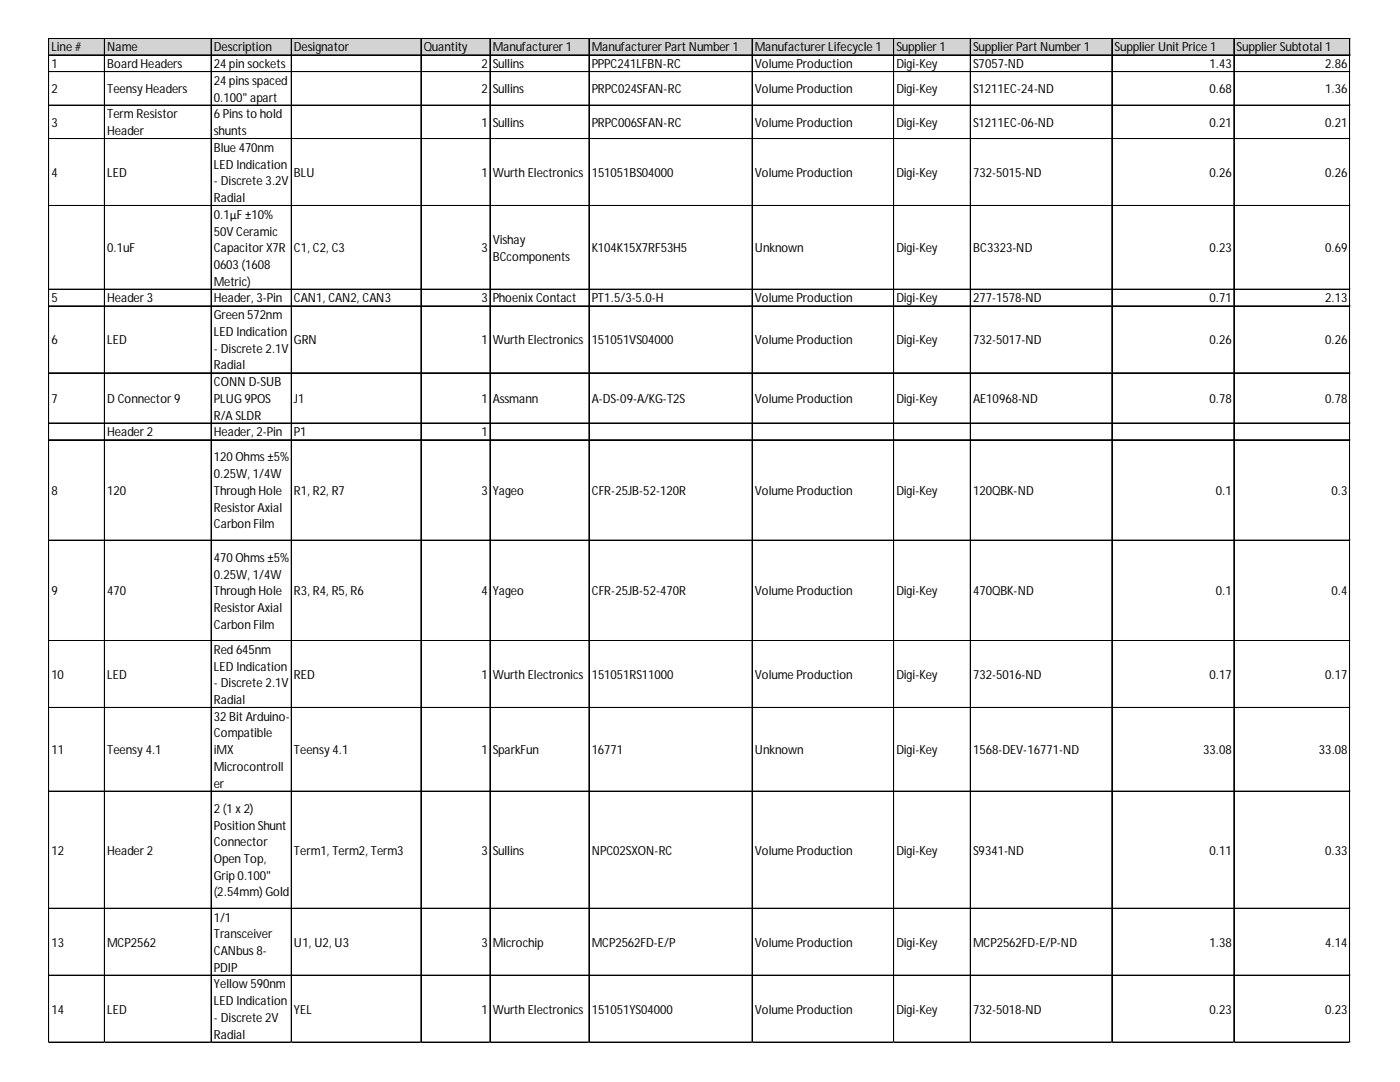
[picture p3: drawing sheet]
<svg xmlns="http://www.w3.org/2000/svg" width="279mm" height="216mm" viewBox="0 0 279 216" stroke-linecap="round" stroke-linejoin="round" font-family="sans-serif">
<defs><g id="words">
<g font-size="2.5">
<text x="10.3" y="10.3">Line #</text>
<text x="21.4" y="10.3">Name</text>
<text x="42.7" y="10.3">Description</text>
<text x="58.7" y="10.3">Designator</text>
<text x="84.6" y="10.3">Quantity</text>
<text x="98.3" y="10.3">Manufacturer 1</text>
<text x="118.1" y="10.3">Manufacturer Part Number 1</text>
<text x="150.6" y="10.3">Manufacturer Lifecycle 1</text>
<text x="178.9" y="10.3">Supplier 1</text>
<text x="194.2" y="10.3">Supplier Part Number 1</text>
<text x="222.4" y="10.3">Supplier Unit Price 1</text>
<text x="246.8" y="10.3">Supplier Subtotal 1</text>
<text x="10.3" y="13.6">1</text>
<text x="21.4" y="13.6">Board Headers</text>
<text x="42.7" y="13.6">24 pin sockets</text>
<text x="42.7" y="17">24 pins spaced</text>
<text x="96.1" y="13.6">2</text>
<text x="98.3" y="13.6">Sullins</text>
<text x="118.1" y="13.6">PPPC241LFBN-RC</text>
<text x="150.6" y="13.6">Volume Production</text>
<text x="178.9" y="13.6">Digi-Key</text>
<text x="194.2" y="13.6">S7057-ND</text>
<text x="241.4" y="13.6">1.43</text>
<text x="264.5" y="13.6">2.86</text>
<text x="10.3" y="18.6">2</text>
<text x="21.4" y="18.6">Teensy Headers</text>
<text x="21.4" y="23.6">Term Resistor</text>
<text x="42.7" y="20.3">0.100&quot; apart</text>
<text x="42.7" y="23.6">6 Pins to hold</text>
<text x="96.1" y="18.6">2</text>
<text x="98.3" y="18.6">Sullins</text>
<text x="118.1" y="18.6">PRPC024SFAN-RC</text>
<text x="150.6" y="18.6">Volume Production</text>
<text x="178.9" y="18.6">Digi-Key</text>
<text x="194.2" y="18.6">S1211EC-24-ND</text>
<text x="241.4" y="18.6">0.68</text>
<text x="264.5" y="18.6">1.36</text>
<text x="10.3" y="25.3">3</text>
<text x="21.4" y="27">Header</text>
<text x="42.7" y="27">shunts</text>
<text x="96.1" y="25.3">1</text>
<text x="98.3" y="25.3">Sullins</text>
<text x="118.1" y="25.3">PRPC006SFAN-RC</text>
<text x="150.6" y="25.3">Volume Production</text>
<text x="178.9" y="25.3">Digi-Key</text>
<text x="194.2" y="25.3">S1211EC-06-ND</text>
<text x="241.4" y="25.3">0.21</text>
<text x="264.5" y="25.3">0.21</text>
<text x="10.3" y="35.3">4</text>
<text x="21.4" y="35.3">LED</text>
<text x="42.7" y="30.3">Blue 470nm</text>
<text x="42.7" y="33.6">LED Indication</text>
<text x="58.7" y="35.3">BLU</text>
<text x="96.1" y="35.3">1</text>
<text x="98.3" y="35.3">Wurth Electronics</text>
<text x="118.1" y="35.3">151051BS04000</text>
<text x="150.6" y="35.3">Volume Production</text>
<text x="178.9" y="35.3">Digi-Key</text>
<text x="194.2" y="35.3">732-5015-ND</text>
<text x="241.4" y="35.3">0.26</text>
<text x="264.5" y="35.3">0.26</text>
<text x="42.7" y="37">- Discrete 3.2V</text>
<text x="42.7" y="40.3">Radial</text>
<text x="42.7" y="43.7">0.1µF ±10%</text>
<text x="42.7" y="47">50V Ceramic</text>
<text x="21.4" y="50.3">0.1uF</text>
<text x="42.7" y="50.3">Capacitor X7R</text>
<text x="42.7" y="53.7">0603 (1608</text>
<text x="58.7" y="50.3">C1, C2, C3</text>
<text x="96.1" y="50.3">3</text>
<text x="98.3" y="48.7">Vishay</text>
<text x="98.3" y="52">BCcomponents</text>
<text x="118.1" y="50.3">K104K15X7RF53H5</text>
<text x="150.6" y="50.3">Unknown</text>
<text x="178.9" y="50.3">Digi-Key</text>
<text x="194.2" y="50.3">BC3323-ND</text>
<text x="241.4" y="50.3">0.23</text>
<text x="264.5" y="50.3">0.69</text>
<text x="42.7" y="57">Metric)</text>
<text x="10.3" y="60.4">5</text>
<text x="21.4" y="60.4">Header 3</text>
<text x="42.7" y="60.4">Header, 3-Pin</text>
<text x="42.7" y="63.7">Green 572nm</text>
<text x="58.7" y="60.4">CAN1, CAN2, CAN3</text>
<text x="96.1" y="60.4">3</text>
<text x="98.3" y="60.4">Phoenix Contact</text>
<text x="118.1" y="60.4">PT1.5/3-5.0-H</text>
<text x="150.6" y="60.4">Volume Production</text>
<text x="178.9" y="60.4">Digi-Key</text>
<text x="194.2" y="60.4">277-1578-ND</text>
<text x="241.4" y="60.4">0.71</text>
<text x="264.5" y="60.4">2.13</text>
<text x="10.3" y="68.7">6</text>
<text x="21.4" y="68.7">LED</text>
<text x="42.7" y="67">LED Indication</text>
<text x="42.7" y="70.4">- Discrete 2.1V</text>
<text x="58.7" y="68.7">GRN</text>
<text x="96.1" y="68.7">1</text>
<text x="98.3" y="68.7">Wurth Electronics</text>
<text x="118.1" y="68.7">151051VS04000</text>
<text x="150.6" y="68.7">Volume Production</text>
<text x="178.9" y="68.7">Digi-Key</text>
<text x="194.2" y="68.7">732-5017-ND</text>
<text x="241.4" y="68.7">0.26</text>
<text x="264.5" y="68.7">0.26</text>
<text x="42.7" y="73.7">Radial</text>
<text x="42.7" y="77">CONN D-SUB</text>
<text x="10.3" y="80.4">7</text>
<text x="21.4" y="80.4">D Connector 9</text>
<text x="42.7" y="80.4">PLUG 9POS</text>
<text x="42.7" y="83.7">R/A SLDR</text>
<text x="58.7" y="80.4">J1</text>
<text x="96.1" y="80.4">1</text>
<text x="98.3" y="80.4">Assmann</text>
<text x="118.1" y="80.4">A-DS-09-A/KG-T2S</text>
<text x="150.6" y="80.4">Volume Production</text>
<text x="178.9" y="80.4">Digi-Key</text>
<text x="194.2" y="80.4">AE10968-ND</text>
<text x="241.4" y="80.4">0.78</text>
<text x="264.5" y="80.4">0.78</text>
<text x="21.4" y="87.1">Header 2</text>
<text x="42.7" y="87.1">Header, 2-Pin</text>
<text x="58.7" y="87.1">P1</text>
<text x="96.1" y="87.1">1</text>
<text x="42.7" y="92.1">120 Ohms ±5%</text>
<text x="42.7" y="95.4">0.25W, 1/4W</text>
<text x="10.3" y="98.7">8</text>
<text x="21.4" y="98.7">120</text>
<text x="42.7" y="98.7">Through Hole</text>
<text x="58.7" y="98.7">R1, R2, R7</text>
<text x="96.1" y="98.7">3</text>
<text x="98.3" y="98.7">Yageo</text>
<text x="118.1" y="98.7">CFR-25JB-52-120R</text>
<text x="150.6" y="98.7">Volume Production</text>
<text x="178.9" y="98.7">Digi-Key</text>
<text x="194.2" y="98.7">120QBK-ND</text>
<text x="242.6" y="98.7">0.1</text>
<text x="265.7" y="98.7">0.3</text>
<text x="42.7" y="102.1">Resistor Axial</text>
<text x="42.7" y="105.4">Carbon Film</text>
<text x="42.7" y="112.1">470 Ohms ±5%</text>
<text x="10.3" y="118.8">9</text>
<text x="21.4" y="118.8">470</text>
<text x="42.7" y="115.4">0.25W, 1/4W</text>
<text x="42.7" y="118.8">Through Hole</text>
<text x="58.7" y="118.8">R3, R4, R5, R6</text>
<text x="96.1" y="118.8">4</text>
<text x="98.3" y="118.8">Yageo</text>
<text x="118.1" y="118.8">CFR-25JB-52-470R</text>
<text x="150.6" y="118.8">Volume Production</text>
<text x="178.9" y="118.8">Digi-Key</text>
<text x="194.2" y="118.8">470QBK-ND</text>
<text x="242.6" y="118.8">0.1</text>
<text x="265.7" y="118.8">0.4</text>
<text x="42.7" y="122.1">Resistor Axial</text>
<text x="42.7" y="125.5">Carbon Film</text>
<text x="42.7" y="130.5">Red 645nm</text>
<text x="10.3" y="135.5">10</text>
<text x="21.4" y="135.5">LED</text>
<text x="42.7" y="133.8">LED Indication</text>
<text x="42.7" y="137.1">- Discrete 2.1V</text>
<text x="58.7" y="135.5">RED</text>
<text x="96.1" y="135.5">1</text>
<text x="98.3" y="135.5">Wurth Electronics</text>
<text x="118.1" y="135.5">151051RS11000</text>
<text x="150.6" y="135.5">Volume Production</text>
<text x="178.9" y="135.5">Digi-Key</text>
<text x="194.2" y="135.5">732-5016-ND</text>
<text x="241.4" y="135.5">0.17</text>
<text x="264.5" y="135.5">0.17</text>
<text x="42.7" y="140.5">Radial</text>
<text x="42.7" y="143.8">32 Bit Arduino-</text>
<text x="42.7" y="147.2">Compatible</text>
<text x="10.3" y="150.5">11</text>
<text x="21.4" y="150.5">Teensy 4.1</text>
<text x="42.7" y="150.5">iMX</text>
<text x="42.7" y="153.8">Microcontroll</text>
<text x="58.7" y="150.5">Teensy 4.1</text>
<text x="96.1" y="150.5">1</text>
<text x="98.3" y="150.5">SparkFun</text>
<text x="118.1" y="150.5">16771</text>
<text x="150.6" y="150.5">Unknown</text>
<text x="178.9" y="150.5">Digi-Key</text>
<text x="194.2" y="150.5">1568-DEV-16771-ND</text>
<text x="240.1" y="150.5">33.08</text>
<text x="263.2" y="150.5">33.08</text>
<text x="42.7" y="157.2">er</text>
<text x="42.7" y="162.2">2 (1 x 2)</text>
<text x="42.7" y="165.5">Position Shunt</text>
<text x="10.3" y="170.5">12</text>
<text x="21.4" y="170.5">Header 2</text>
<text x="42.7" y="168.9">Connector</text>
<text x="42.7" y="172.2">Open Top,</text>
<text x="58.7" y="170.5">Term1, Term2, Term3</text>
<text x="96.1" y="170.5">3</text>
<text x="98.3" y="170.5">Sullins</text>
<text x="118.1" y="170.5">NPC02SXON-RC</text>
<text x="150.6" y="170.5">Volume Production</text>
<text x="178.9" y="170.5">Digi-Key</text>
<text x="194.2" y="170.5">S9341-ND</text>
<text x="241.4" y="170.5">0.11</text>
<text x="264.5" y="170.5">0.33</text>
<text x="42.7" y="175.5">Grip 0.100&quot;</text>
<text x="42.7" y="178.9">(2.54mm) Gold</text>
<text x="42.7" y="183.9">1/1</text>
<text x="10.3" y="188.9">13</text>
<text x="21.4" y="188.9">MCP2562</text>
<text x="42.7" y="187.2">Transceiver</text>
<text x="42.7" y="190.6">CANbus 8-</text>
<text x="58.7" y="188.9">U1, U2, U3</text>
<text x="96.1" y="188.9">3</text>
<text x="98.3" y="188.9">Microchip</text>
<text x="118.1" y="188.9">MCP2562FD-E/P</text>
<text x="150.6" y="188.9">Volume Production</text>
<text x="178.9" y="188.9">Digi-Key</text>
<text x="194.2" y="188.9">MCP2562FD-E/P-ND</text>
<text x="241.4" y="188.9">1.38</text>
<text x="264.5" y="188.9">4.14</text>
<text x="42.7" y="193.9">PDIP</text>
<text x="42.7" y="197.2">Yellow 590nm</text>
<text x="10.3" y="202.2">14</text>
<text x="21.4" y="202.2">LED</text>
<text x="42.7" y="200.6">LED Indication</text>
<text x="42.7" y="203.9">- Discrete 2V</text>
<text x="58.7" y="202.2">YEL</text>
<text x="96.1" y="202.2">1</text>
<text x="98.3" y="202.2">Wurth Electronics</text>
<text x="118.1" y="202.2">151051YS04000</text>
<text x="150.6" y="202.2">Volume Production</text>
<text x="178.9" y="202.2">Digi-Key</text>
<text x="194.2" y="202.2">732-5018-ND</text>
<text x="241.4" y="202.2">0.23</text>
<text x="264.5" y="202.2">0.23</text>
<text x="42.7" y="207.3">Radial</text>
</g>
</g></defs>
<path d="M9.8 7.7h259.7v3.4h-259.7z" fill="#d3d3d3"/>
<g fill="none" stroke="#000" stroke-width=".2">
<path d="M9.7 7.6v200.5M9.8 7.6v200.5M9.8 7.6h259.7M9.8 7.7h259.7M9.8 11h259.7M9.8 14.3h259.7M9.8 14.4h259.7M20.8 7.8v200.3M20.9 7.8v200.3M42.1 7.8v200.3M42.2 7.8v200.3M58.1 7.8v200.3"/>
<path d="M58.2 7.8v200.3M84 7.8v200.3M84.1 7.8v200.3M97.8 7.8v200.3M117.5 7.8v200.3M117.6 7.8v200.3M150.1 7.8v200.3M150.2 7.8v200.3M178.3 7.8v200.3M178.4 7.8v200.3M193.6 7.8v200.3M193.7 7.8v200.3"/>
<path d="M221.9 7.8v200.3M222 7.8v200.3M246.2 7.8v200.3M246.3 7.8v200.3M269.3 7.8v200.3M269.4 7.8v200.3M9.8 21h259.7M9.8 27.6h259.7M9.8 27.7h259.7M9.8 41h259.7M9.8 41.1h259.7M9.8 57.7h259.7"/>
<path d="M9.8 57.8h259.7M9.8 61h259.7M9.8 61.1h259.7M9.8 74.4h259.7M9.8 74.5h259.7M9.8 84.4h259.7M9.8 84.5h259.7M9.8 87.7h259.7M9.8 87.8h259.7M9.8 107.8h259.7M9.8 127.8h259.7M9.8 127.9h259.7"/>
<path d="M9.8 141.2h259.7M9.8 157.9h259.7M9.8 181.2h259.7M9.8 181.3h259.7M9.8 194.6h259.7M9.8 207.9h259.7M9.8 208h259.7"/>
</g>
<path d="M9.7 208.1h.1" fill="none" stroke="#d4d4d4" stroke-width=".2"/>
<path d="M9.7 208.1h.1z" fill="#d4d4d4"/>
<path d="M20.8 208.1h.1" fill="none" stroke="#d4d4d4" stroke-width=".2"/>
<path d="M20.8 208.1h.2z" fill="#d4d4d4"/>
<path d="M42.1 208.1h.1" fill="none" stroke="#d4d4d4" stroke-width=".2"/>
<path d="M42.1 208.1h.2z" fill="#d4d4d4"/>
<path d="M58.1 208.1h.1" fill="none" stroke="#d4d4d4" stroke-width=".2"/>
<path d="M58.1 208.1h.2z" fill="#d4d4d4"/>
<path d="M84 208.1h.1" fill="none" stroke="#d4d4d4" stroke-width=".2"/>
<path d="M84 208.1h.1z" fill="#d4d4d4"/>
<path d="M97.8 208.1h.1" fill="none" stroke="#d4d4d4" stroke-width=".2"/>
<path d="M97.8 208.1h.1z" fill="#d4d4d4"/>
<path d="M117.5 208.1h.1" fill="none" stroke="#d4d4d4" stroke-width=".2"/>
<path d="M117.5 208.1h.2z" fill="#d4d4d4"/>
<path d="M150.1 208.1h.1" fill="none" stroke="#d4d4d4" stroke-width=".2"/>
<path d="M150.1 208.1h.1z" fill="#d4d4d4"/>
<path d="M178.3 208.1h.1" fill="none" stroke="#d4d4d4" stroke-width=".2"/>
<path d="M178.3 208.1h.2z" fill="#d4d4d4"/>
<path d="M193.6 208.1h.1" fill="none" stroke="#d4d4d4" stroke-width=".2"/>
<path d="M193.6 208.1h.2z" fill="#d4d4d4"/>
<path d="M221.9 208.1h.1" fill="none" stroke="#d4d4d4" stroke-width=".2"/>
<path d="M221.9 208.1h.1z" fill="#d4d4d4"/>
<path d="M246.2 208.1h.1" fill="none" stroke="#d4d4d4" stroke-width=".2"/>
<path d="M246.2 208.1h.2z" fill="#d4d4d4"/>
<path d="M269.3 208.1h.1" fill="none" stroke="#d4d4d4" stroke-width=".2"/>
<path d="M269.3 208.1h.2z" fill="#d4d4d4"/>
<path d="M269.5 14.3h.1" fill="none" stroke="#d4d4d4" stroke-width=".2"/>
<path d="M269.5 14.3v.1z" fill="#d4d4d4"/>
<path d="M269.5 21h.1" fill="none" stroke="#d4d4d4" stroke-width=".2"/>
<path d="M269.5 21v.1z" fill="#d4d4d4"/>
<path d="M269.5 27.6h.1" fill="none" stroke="#d4d4d4" stroke-width=".2"/>
<path d="M269.5 27.6v.2z" fill="#d4d4d4"/>
<path d="M269.5 41h.1" fill="none" stroke="#d4d4d4" stroke-width=".2"/>
<path d="M269.5 41v.1z" fill="#d4d4d4"/>
<path d="M269.5 57.7h.1" fill="none" stroke="#d4d4d4" stroke-width=".2"/>
<path d="M269.5 57.7v.1z" fill="#d4d4d4"/>
<path d="M269.5 61h.1" fill="none" stroke="#d4d4d4" stroke-width=".2"/>
<path d="M269.5 61v.2z" fill="#d4d4d4"/>
<path d="M269.5 74.4h.1" fill="none" stroke="#d4d4d4" stroke-width=".2"/>
<path d="M269.5 74.4v.1z" fill="#d4d4d4"/>
<path d="M269.5 84.4h.1" fill="none" stroke="#d4d4d4" stroke-width=".2"/>
<path d="M269.5 84.4v.1z" fill="#d4d4d4"/>
<path d="M269.5 87.7h.1" fill="none" stroke="#d4d4d4" stroke-width=".2"/>
<path d="M269.5 87.7v.2z" fill="#d4d4d4"/>
<path d="M269.5 107.8h.1" fill="none" stroke="#d4d4d4" stroke-width=".2"/>
<path d="M269.5 107.8v.1z" fill="#d4d4d4"/>
<path d="M269.5 127.8h.1" fill="none" stroke="#d4d4d4" stroke-width=".2"/>
<path d="M269.5 127.8v.1z" fill="#d4d4d4"/>
<path d="M269.5 141.2h.1" fill="none" stroke="#d4d4d4" stroke-width=".2"/>
<path d="M269.5 141.2v.1z" fill="#d4d4d4"/>
<path d="M269.5 157.9h.1" fill="none" stroke="#d4d4d4" stroke-width=".2"/>
<path d="M269.5 157.9v.1z" fill="#d4d4d4"/>
<path d="M269.5 181.2h.1" fill="none" stroke="#d4d4d4" stroke-width=".2"/>
<path d="M269.5 181.2v.2z" fill="#d4d4d4"/>
<path d="M269.5 194.6h.1" fill="none" stroke="#d4d4d4" stroke-width=".2"/>
<path d="M269.5 194.6v.1z" fill="#d4d4d4"/>
<path d="M269.5 207.9h.1" fill="none" stroke="#d4d4d4" stroke-width=".2"/>
<path d="M269.5 207.9v.2z" fill="#d4d4d4"/>
<use href="#words"/>
</svg>
